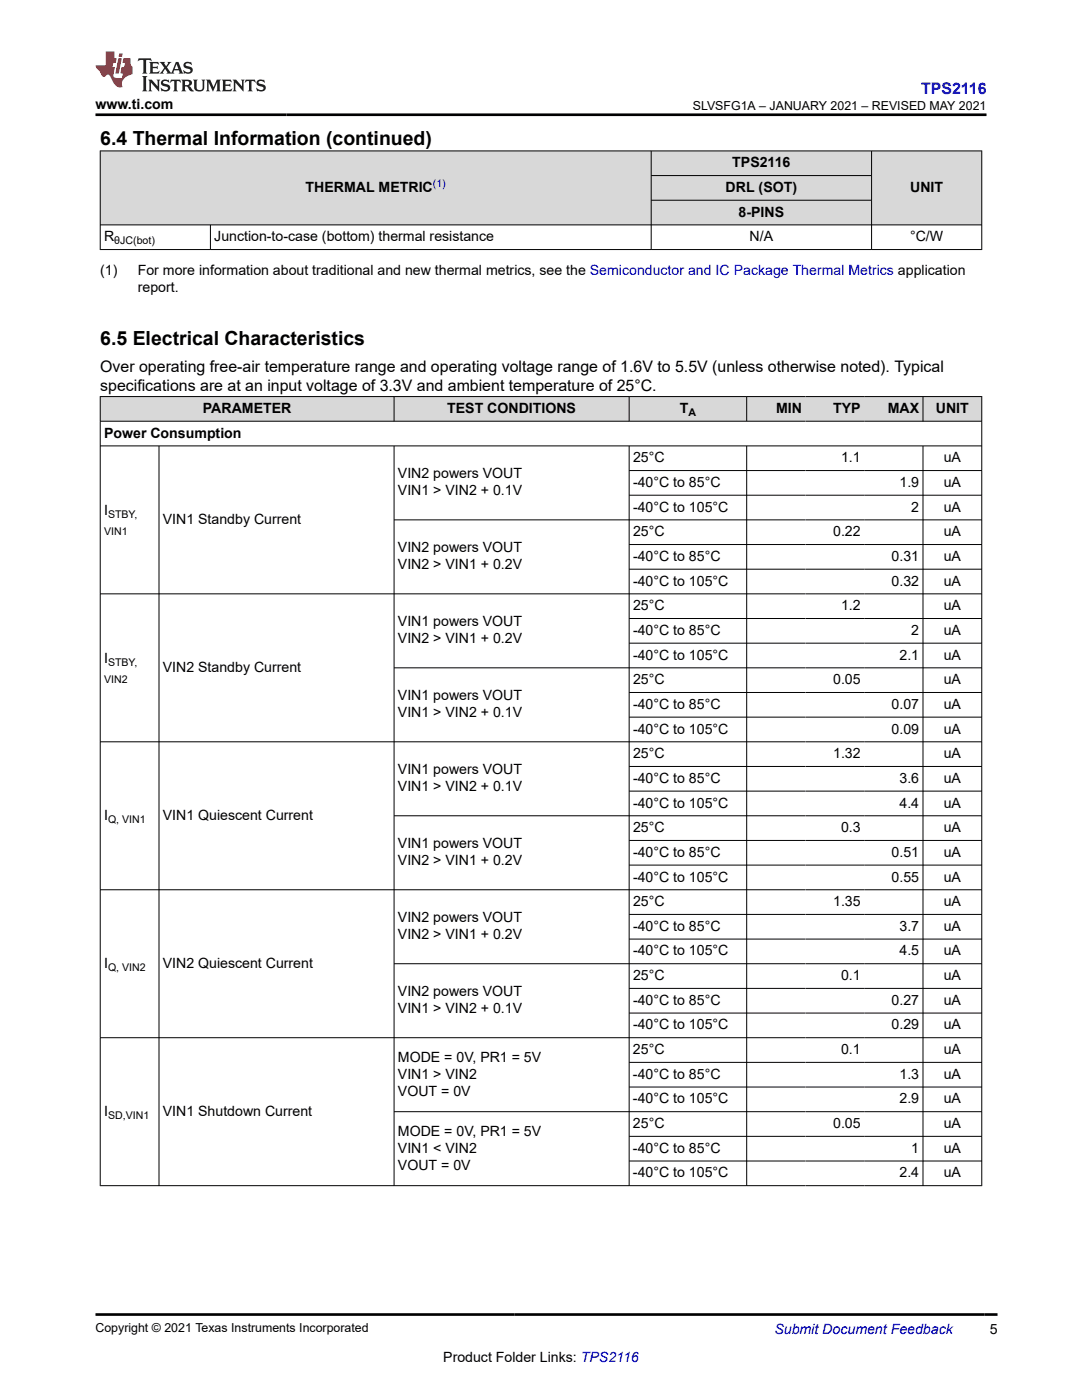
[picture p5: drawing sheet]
<svg xmlns="http://www.w3.org/2000/svg" width="216mm" height="279mm" viewBox="0 0 216 279" stroke-linecap="round" stroke-linejoin="round" font-family="sans-serif">
<defs><g id="words">
<g font-size="3.9">
<text x="20" y="28.8">6.4 Thermal Information (continued)</text>
<text x="20" y="68.8">6.5 Electrical Characteristics</text>
</g>
<text font-size="3.2" fill="#00f" x="183.8" y="18.7">TPS2116</text>
<g font-size="3.2">
<text x="20" y="74.3">Over operating free-air temperature range and operating voltage range of 1.6V to 5.5V (unless otherwise noted). Typical</text>
<text x="20" y="78.1">specifications are at an input voltage of 3.3V and ambient temperature of 25°C.</text>
</g>
<g font-size="2.8">
<text x="19" y="21.8">www.ti.com</text>
<text x="146.1" y="33.4">TPS2116</text>
<text x="61" y="38.3">THERMAL METRIC</text>
<text x="144.8" y="38.3">DRL (SOT)</text>
<text x="181.6" y="38.3">UNIT</text>
<text x="147.4" y="43.2">8-PINS</text>
<text x="20.8" y="48.2">R</text>
<text x="42.8" y="48.2">Junction-to-case (bottom) thermal resistance</text>
<text x="149.6" y="48.2">N/A</text>
<text x="181.6" y="48.2">°C/W</text>
<text x="20" y="55">(1)</text>
<text x="27.5" y="58.3">report.</text>
<text x="27.5" y="55">For more information about traditional and new thermal metrics, see the Semiconductor and IC Package Thermal Metrics application</text>
<text x="40.5" y="82.4">PARAMETER</text>
<text x="89.2" y="82.4">TEST CONDITIONS</text>
<text x="135.6" y="82.4">T</text>
<text x="154.8" y="82.4">MIN</text>
<text x="166.3" y="82.4">TYP</text>
<text x="177.1" y="82.4">MAX</text>
<text x="186.7" y="82.4">UNIT</text>
<text x="20.8" y="87.3">Power Consumption</text>
<text x="79.4" y="95.5">VIN2 powers VOUT</text>
<text x="126.3" y="92.3">25°C</text>
<text x="167.8" y="92.3">1.1</text>
<text x="188.3" y="92.3">uA</text>
<text x="79.4" y="98.9">VIN1 &gt; VIN2 + 0.1V</text>
<text x="126.3" y="97.2">-40°C to 85°C</text>
<text x="179.5" y="97.2">1.9</text>
<text x="188.3" y="97.2">uA</text>
<text x="20.8" y="102.9">I</text>
<text x="32.5" y="104.6">VIN1 Standby Current</text>
<text x="126.3" y="102.1">-40°C to 105°C</text>
<text x="126.3" y="107">25°C</text>
<text x="166.2" y="107">0.22</text>
<text x="181.8" y="102.1">2</text>
<text x="188.3" y="102.1">uA</text>
<text x="188.3" y="107">uA</text>
<text x="79.4" y="110.3">VIN2 powers VOUT</text>
<text x="79.4" y="113.6">VIN2 &gt; VIN1 + 0.2V</text>
<text x="126.3" y="111.9">-40°C to 85°C</text>
<text x="177.9" y="111.9">0.31</text>
<text x="188.3" y="111.9">uA</text>
<text x="126.3" y="116.9">-40°C to 105°C</text>
<text x="177.9" y="116.9">0.32</text>
<text x="188.3" y="116.9">uA</text>
<text x="79.4" y="125">VIN1 powers VOUT</text>
<text x="126.3" y="121.8">25°C</text>
<text x="167.8" y="121.8">1.2</text>
<text x="188.3" y="121.8">uA</text>
<text x="79.4" y="128.4">VIN2 &gt; VIN1 + 0.2V</text>
<text x="126.3" y="126.7">-40°C to 85°C</text>
<text x="126.3" y="131.6">-40°C to 105°C</text>
<text x="179.5" y="131.6">2.1</text>
<text x="181.8" y="126.7">2</text>
<text x="188.3" y="126.7">uA</text>
<text x="188.3" y="131.6">uA</text>
<text x="20.8" y="132.4">I</text>
<text x="32.5" y="134.1">VIN2 Standby Current</text>
<text x="126.3" y="136.6">25°C</text>
<text x="166.2" y="136.6">0.05</text>
<text x="188.3" y="136.6">uA</text>
<text x="79.4" y="139.8">VIN1 powers VOUT</text>
<text x="79.4" y="143.2">VIN1 &gt; VIN2 + 0.1V</text>
<text x="126.3" y="141.5">-40°C to 85°C</text>
<text x="177.9" y="141.5">0.07</text>
<text x="188.3" y="141.5">uA</text>
<text x="126.3" y="146.4">-40°C to 105°C</text>
<text x="177.9" y="146.4">0.09</text>
<text x="188.3" y="146.4">uA</text>
<text x="79.4" y="154.5">VIN1 powers VOUT</text>
<text x="126.3" y="151.3">25°C</text>
<text x="166.2" y="151.3">1.32</text>
<text x="188.3" y="151.3">uA</text>
<text x="79.4" y="157.9">VIN1 &gt; VIN2 + 0.1V</text>
<text x="126.3" y="156.2">-40°C to 85°C</text>
<text x="126.3" y="161.2">-40°C to 105°C</text>
<text x="179.5" y="156.2">3.6</text>
<text x="179.5" y="161.2">4.4</text>
<text x="188.3" y="156.2">uA</text>
<text x="188.3" y="161.2">uA</text>
<text x="20.8" y="163.6">I</text>
<text x="32.5" y="163.6">VIN1 Quiescent Current</text>
<text x="126.3" y="166.1">25°C</text>
<text x="167.8" y="166.1">0.3</text>
<text x="188.3" y="166.1">uA</text>
<text x="79.4" y="169.3">VIN1 powers VOUT</text>
<text x="79.4" y="172.7">VIN2 &gt; VIN1 + 0.2V</text>
<text x="126.3" y="171">-40°C to 85°C</text>
<text x="177.9" y="171">0.51</text>
<text x="188.3" y="171">uA</text>
<text x="126.3" y="175.9">-40°C to 105°C</text>
<text x="177.9" y="175.9">0.55</text>
<text x="188.3" y="175.9">uA</text>
<text x="79.4" y="184.1">VIN2 powers VOUT</text>
<text x="126.3" y="180.8">25°C</text>
<text x="126.3" y="185.8">-40°C to 85°C</text>
<text x="166.2" y="180.8">1.35</text>
<text x="179.5" y="185.8">3.7</text>
<text x="188.3" y="180.8">uA</text>
<text x="188.3" y="185.8">uA</text>
<text x="79.4" y="187.5">VIN2 &gt; VIN1 + 0.2V</text>
<text x="126.3" y="190.7">-40°C to 105°C</text>
<text x="179.5" y="190.7">4.5</text>
<text x="188.3" y="190.7">uA</text>
<text x="20.8" y="193.1">I</text>
<text x="32.5" y="193.1">VIN2 Quiescent Current</text>
<text x="126.3" y="195.6">25°C</text>
<text x="167.8" y="195.6">0.1</text>
<text x="188.3" y="195.6">uA</text>
<text x="79.4" y="198.8">VIN2 powers VOUT</text>
<text x="79.4" y="202.2">VIN1 &gt; VIN2 + 0.1V</text>
<text x="126.3" y="200.5">-40°C to 85°C</text>
<text x="177.9" y="200.5">0.27</text>
<text x="188.3" y="200.5">uA</text>
<text x="126.3" y="205.5">-40°C to 105°C</text>
<text x="177.9" y="205.5">0.29</text>
<text x="188.3" y="205.5">uA</text>
<text x="79.4" y="211.9">MODE = 0V, PR1 = 5V</text>
<text x="79.4" y="215.3">VIN1 &gt; VIN2</text>
<text x="126.3" y="210.4">25°C</text>
<text x="126.3" y="215.3">-40°C to 85°C</text>
<text x="167.8" y="210.4">0.1</text>
<text x="179.5" y="215.3">1.3</text>
<text x="188.3" y="210.4">uA</text>
<text x="188.3" y="215.3">uA</text>
<text x="79.4" y="218.7">VOUT = 0V</text>
<text x="126.3" y="220.2">-40°C to 105°C</text>
<text x="179.5" y="220.2">2.9</text>
<text x="188.3" y="220.2">uA</text>
<text x="20.8" y="222.7">I</text>
<text x="32.5" y="222.7">VIN1 Shutdown Current</text>
<text x="79.4" y="226.7">MODE = 0V, PR1 = 5V</text>
<text x="126.3" y="225.1">25°C</text>
<text x="166.2" y="225.1">0.05</text>
<text x="188.3" y="225.1">uA</text>
<text x="79.4" y="230.1">VIN1 &lt; VIN2</text>
<text x="79.4" y="233.4">VOUT = 0V</text>
<text x="126.3" y="230.1">-40°C to 85°C</text>
<text x="181.8" y="230.1">1</text>
<text x="188.3" y="230.1">uA</text>
<text x="126.3" y="235">-40°C to 105°C</text>
<text x="179.5" y="235">2.4</text>
<text x="188.3" y="235">uA</text>
<text x="197.5" y="266.1">5</text>
<text x="88.4" y="271.7">Product Folder Links: TPS2116</text>
</g>
<text font-size="2.8" fill="#00f" x="154.5" y="266.2">Submit Document Feedback</text>
<g font-size="2.5">
<text x="138.2" y="21.9">SLVSFG1A – JANUARY 2021 – REVISED MAY 2021</text>
<text x="19" y="265.9">Copyright © 2021 Texas Instruments Incorporated</text>
</g>
<text font-size="2.1" fill="#00f" x="86.4" y="37.4">(1)</text>
<g font-size="2.1">
<text x="22.8" y="48.7">θJC(bot)</text>
<text x="137.4" y="83">A</text>
<text x="20.8" y="106.8">VIN1</text>
<text x="21.6" y="103.4">STBY,</text>
<text x="20.8" y="136.4">VIN2</text>
<text x="21.6" y="133">STBY,</text>
<text x="21.6" y="164.2">Q, VIN1</text>
<text x="21.6" y="193.7">Q, VIN2</text>
<text x="21.6" y="223.2">SD,VIN1</text>
</g>
</g></defs>
<g fill="#d8d8d8">
<path d="M20 30.1h175.9v4.9h-175.9z" fill-rule="evenodd"/>
<path d="M20.1 30.2h109.8v14.6h-109.8z" fill-rule="evenodd"/>
<path d="M130 30.2h43.9v4.8h-43.9z" fill-rule="evenodd"/>
<path d="M174 30.2h21.8v14.6h-21.8z" fill-rule="evenodd"/>
<path d="M130 35.1h43.9v4.8h-43.9z" fill-rule="evenodd"/>
<path d="M130 40h43.9v4.8h-43.9z" fill-rule="evenodd"/>
</g>
<path d="M19.9 30.1h176.1M20 30.1v19.8M129.9 30.1v19.8M129.9 35h44.1M129.9 40h44.1M173.9 30.1v19.8M195.9 30.1v19.8M19.9 44.9h176.1M19.9 49.8h176.1M42 44.9v5" fill="none" stroke="#000" stroke-width=".2"/>
<g fill="#d8d8d8">
<path d="M20 79.1h175.9v5h-175.9z" fill-rule="evenodd"/>
<path d="M20.1 79.2h58.5v4.8h-58.5z" fill-rule="evenodd"/>
<path d="M78.7 79.2h46.8v4.8h-46.8z" fill-rule="evenodd"/>
<path d="M125.6 79.2h23.3v4.8h-23.3z" fill-rule="evenodd"/>
<path d="M149.1 79.2h11.6v4.8h-11.6z" fill-rule="evenodd"/>
<path d="M160.7 79.2h11.7v4.8h-11.7z" fill-rule="evenodd"/>
<path d="M172.4 79.2h11.7v4.8h-11.7z" fill-rule="evenodd"/>
<path d="M184.2 79.2h11.6v4.8h-11.6z" fill-rule="evenodd"/>
</g>
<g fill="none" stroke="#000" stroke-width=".2">
<path d="M19.9 79.1h176.1M20 79.1v157.6M78.6 79.1v5M125.5 79.1v5M149 79.1v5M184.2 79.1v5M195.9 79.1v157.6M19.9 84.1h176.1M19.9 89h176.1M31.7 89v147.7M78.6 89v147.7M125.5 89v147.7"/>
<path d="M125.5 93.9h70.5M125.5 98.8h70.5M149 89v147.7M184.2 89v147.7M19.9 118.5h176.1M78.6 103.8h117.4M125.5 108.7h70.5M125.5 113.6h70.5M78.6 133.3h117.4M125.5 123.4h70.5M125.5 128.4h70.5M125.5 138.2h70.5"/>
<path d="M125.5 143.1h70.5M125.5 153h70.5M125.5 157.9h70.5M196 148h-176.1M19.9 177.6h176.1M78.6 162.8h117.4M125.5 167.7h70.5M125.5 172.6h70.5M125.5 182.5h70.5M125.5 187.4h70.5M125.5 197.3h70.5M196 192.3h-117.4"/>
<path d="M19.9 207.1h176.1M125.5 202.2h70.5M125.5 212h70.5M125.5 216.9h70.5M19.9 236.6h176.1M125.5 226.8h70.5M125.5 231.7h70.5M196 221.9h-117.4"/>
</g>
<path d="M27.7 11.6l-.2 .6 .5-.2h.6v.1v2.2l-.2 .4h1l-.2-.4v-2.2v-.1h.5l.5 .2-.1-.6zM29.8 12.4l.2 .3v1.6l-.2 .4h1.9l.1-.6a1.08 1.08 0 0 1-1.3 .2v-.7h.6l.4 .2v-.7l-.4 .2h-.6v-.5l.2-.2a1 1 0 0 1 1 .3l-.1-.5zM31.8 12.4l1 1.1-1 1.2h.9l-.2-.2 .4-.8 .5 .8-.2 .2h1.6l-.2-.2 .1-.5h1l.1 .5-.1 .2h.9l-.2-.4-.8-1.9h-.5l-1 2.1-.8-1.1 .9-1h-.8l.2 .2-.5 .6-.3-.6 .1-.2zM35.2 12.8l.4 1h-.8zM36.8 12.5a.65 .65 0 0 0-.2 .7 .65 .65 0 0 0 .6 .5l.7 .1 .1 .3a.79 .79 0 0 1-.7 .4 .79 .79 0 0 1-.7-.5l.1 .7 .2-.1a.93 .93 0 0 0 1.1 0 .93 .93 0 0 0 .4-.9 1.46 1.46 0 0 0-1.2-.6l-.1-.3a1.09 1.09 0 0 1 1.2 .2l-.2-.6-.1 .1-.6-.2zM28.4 15.2l.2 .4v2.2l-.2 .4h1l-.2-.4v-2.2l.2-.4zM29.6 15.9l.2 .4v1.5l-.2 .4h.8l-.3-.4v-1.3l1.7 1.8v-2l.2-.4h-.8l.2 .2 .1 1.1-1.2-1.3zM32.3 16a.65 .65 0 0 0-.2 .8 .65 .65 0 0 0 .7 .4l.6 .2 .1 .2a.79 .79 0 0 1-.7 .4 .79 .79 0 0 1-.7-.5l.1 .7 .2-.1a.93 .93 0 0 0 1.1 .1 .93 .93 0 0 0 .4-1 1.46 1.46 0 0 0-1.2-.5l-.1-.4a1.09 1.09 0 0 1 1.2 .2l-.2-.6-.1 .1-.6-.1zM34.1 15.9l-.1 .6a.63 .63 0 0 1 .7-.3l.1 1.6-.3 .4h1l-.2-.4v-1.6a.66 .66 0 0 1 .8 .3l-.1-.6zM36.2 15.9l.2 .4v1.5l-.2 .4h.9l-.2-.2v-.7h.5l.1 .2a.79 .79 0 0 0 1.2 .6l-1-.9a.61 .61 0 0 0 .6-.6 .61 .61 0 0 0-.5-.7zM36.9 16.2h.2a.47 .47 0 0 1 .5 .1 .47 .47 0 0 1 .1 .5l-.2 .1-.6 .1zM38.5 15.9l.2 .2a2.27 2.27 0 0 0 .4 2 1.04 1.04 0 0 0 1.7-.7v-1.3l.2-.2h-.8l.2 .4v1.1a.6 .6 0 0 1-.6 .6 .6 .6 0 0 1-.6-.6v-1.1l.3-.4zM41.1 15.9l.2 .4v1.5l-.2 .4h.7l-.2-.4v-1.4l.9 1.9 .8-1.9v1.4l-.2 .4h1l-.3-.4v-1.5l.3-.4h-.8l-.7 1.5-.7-1.5zM44.3 15.9l.2 .4v1.5l-.2 .4h1.9l.1-.6a1.09 1.09 0 0 1-1.3 .2v-.7h.6l.4 .2v-.6l-.4 .2h-.6v-.6l.2-.1a1.01 1.01 0 0 1 1 .3l-.1-.6zM46.4 15.9l.3 .4v1.5l-.3 .4h.8l-.2-.4v-1.3l1.6 1.8v-2l.2-.4h-.7l.2 .2v1.1l-1.2-1.3zM49 15.9l-.1 .6a.63 .63 0 0 1 .8-.3v1.6l-.3 .4h1l-.2-.4v-1.6a.66 .66 0 0 1 .8 .3l-.1-.6zM51.4 16a.65 .65 0 0 0-.2 .8 .65 .65 0 0 0 .6 .4l.6 .2 .2 .2a.79 .79 0 0 1-.8 .4 .79 .79 0 0 1-.6-.5l.1 .7 .2-.1a.93 .93 0 0 0 1 .1 .93 .93 0 0 0 .5-1 1.46 1.46 0 0 0-1.3-.5l-.1-.4a1.09 1.09 0 0 1 1.3 .2l-.2-.6-.2 .1-.5-.1z" fill="#231f20"/>
<path d="M21.1 10.3v2.7h-2.1l.1 .4 .9 1a.95 .95 0 0 0 .9 .9 .59 .59 0 0 1 .6-.4 .59 .59 0 0 1 .5 .3l.4 .8a1.59 1.59 0 0 0 2.1 1.4 1.61 1.61 0 0 1 1-2.3l1-.3-.1-1.5a1.59 1.59 0 0 1-.4-1.7h-1.4l-.2 .9h.5l-.1 .9h-.5l-.2 .9v.3l.4 .1-.2 .9h-.6a.73 .73 0 0 1-1.1-.7l.3-1.5h-.5l.2-.9h.5l.2-.9h-.5v-1.3zM23.6 11.6l-.6 3.1h.7l.6-3.1zM23.8 10.7l-.1 .6h.7l.1-.6z" fill="#ed1c24"/>
<path d="M19 22.9h177.8M19 262.3h180" fill="none" stroke="#000" stroke-width=".53"/>
<use href="#words"/>
</svg>
